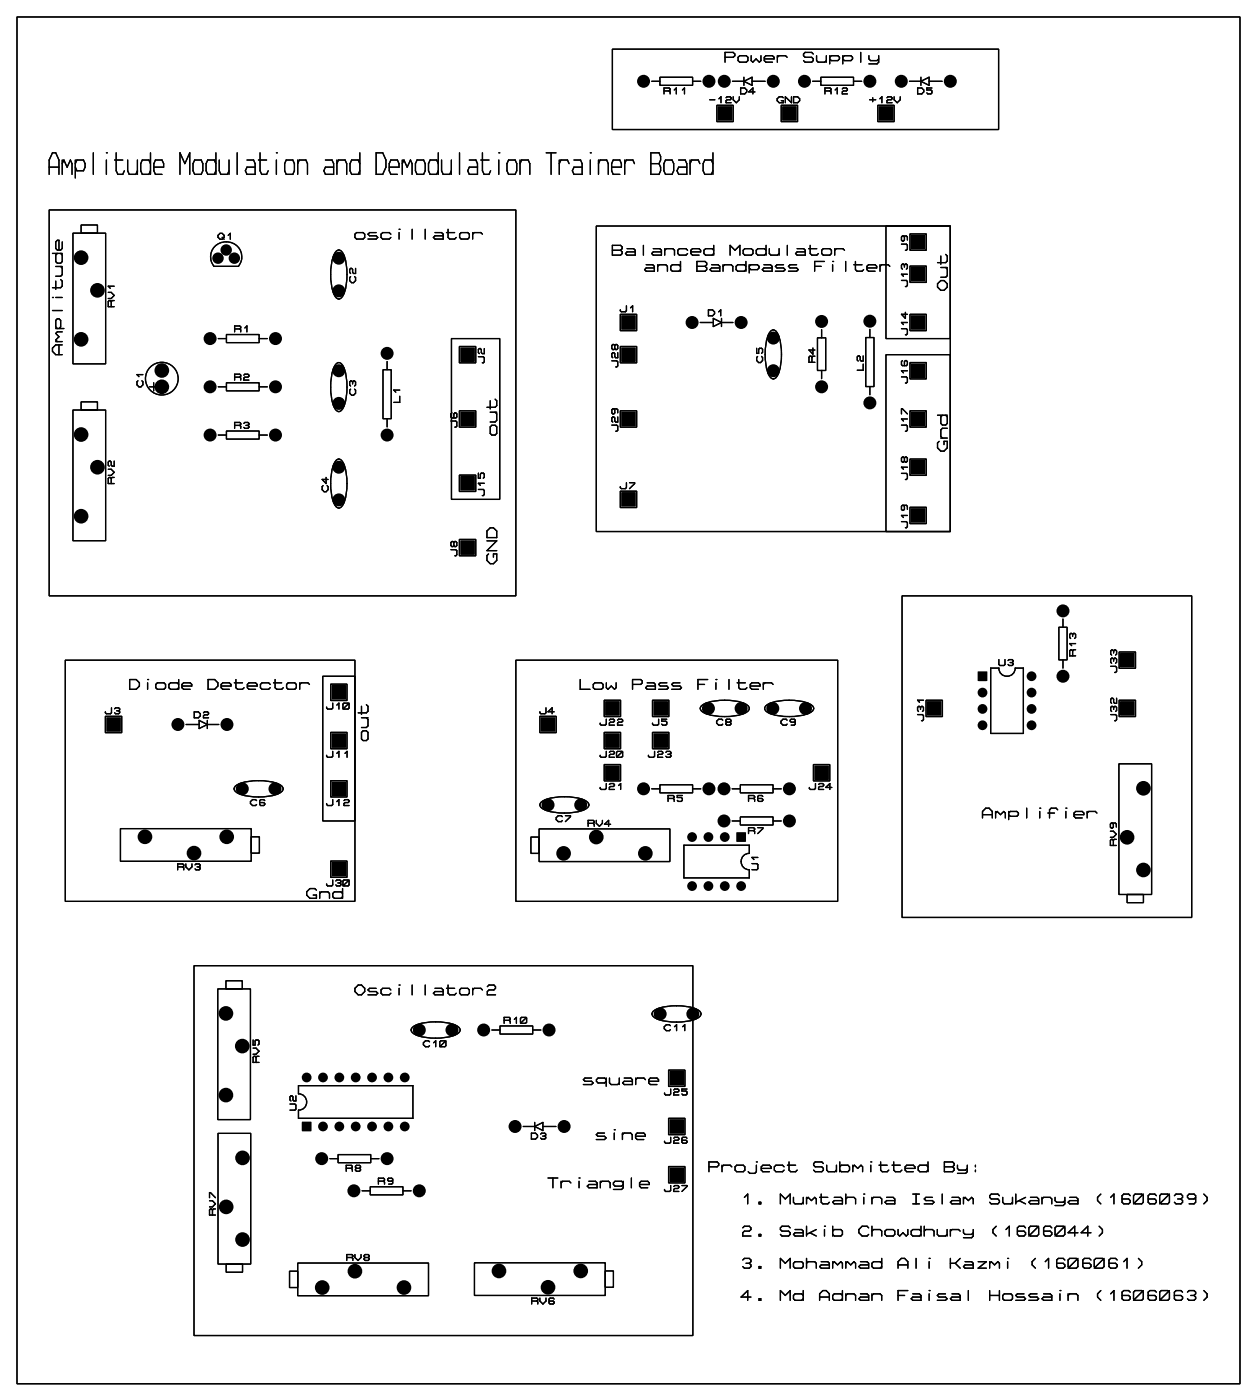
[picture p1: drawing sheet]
<svg xmlns="http://www.w3.org/2000/svg" width="195mm" height="218mm" viewBox="0 0 195 218" stroke-linecap="round" stroke-linejoin="round" font-family="sans-serif">
<g fill="#000">
<path d="M111.5 16.5h2.2v2.2h-2.2z" fill-rule="evenodd"/>
<path d="M121.5 16.5h2.2v2.2h-2.2z" fill-rule="evenodd"/>
<path d="M136.5 16.5h2.2v2.2h-2.2z" fill-rule="evenodd"/>
<path d="M141.5 36.5h2.2v2.2h-2.2z" fill-rule="evenodd"/>
<path d="M71.5 54h2.2v2.2h-2.2z" fill-rule="evenodd"/>
<path d="M96.5 54h2.2v2.2h-2.2z" fill-rule="evenodd"/>
<path d="M96.5 49h2.2v2.2h-2.2z" fill-rule="evenodd"/>
<path d="M141.5 49h2.2v2.2h-2.2z" fill-rule="evenodd"/>
<path d="M141.5 56.5h2.2v2.2h-2.2z" fill-rule="evenodd"/>
<path d="M141.5 41.5h2.2v2.2h-2.2z" fill-rule="evenodd"/>
<path d="M71.5 64h2.2v2.2h-2.2z" fill-rule="evenodd"/>
<path d="M71.5 74h2.2v2.2h-2.2z" fill-rule="evenodd"/>
<path d="M96.5 64h2.2v2.2h-2.2z" fill-rule="evenodd"/>
<path d="M96.5 76.5h2.2v2.2h-2.2z" fill-rule="evenodd"/>
<path d="M141.5 64h2.2v2.2h-2.2z" fill-rule="evenodd"/>
<path d="M141.5 71.5h2.2v2.2h-2.2z" fill-rule="evenodd"/>
<path d="M71.5 84h2.2v2.2h-2.2z" fill-rule="evenodd"/>
<path d="M141.5 79h2.2v2.2h-2.2z" fill-rule="evenodd"/>
<path d="M16.5 111.5h2.2v2.2h-2.2z" fill-rule="evenodd"/>
<path d="M51.5 106.5h2.2v2.2h-2.2z" fill-rule="evenodd"/>
<path d="M51.5 114h2.2v2.2h-2.2z" fill-rule="evenodd"/>
<path d="M84 111.5h2.2v2.2h-2.2z" fill-rule="evenodd"/>
<path d="M94 114h2.2v2.2h-2.2z" fill-rule="evenodd"/>
<path d="M94 109h2.2v2.2h-2.2z" fill-rule="evenodd"/>
<path d="M101.5 109h2.2v2.2h-2.2z" fill-rule="evenodd"/>
<path d="M101.5 114h2.2v2.2h-2.2z" fill-rule="evenodd"/>
<path d="M144 109h2.2v2.2h-2.2z" fill-rule="evenodd"/>
<path d="M151.9 104.4h1.5v1.5h-1.5z" fill-rule="evenodd"/>
<path d="M174 109h2.2v2.2h-2.2z" fill-rule="evenodd"/>
<path d="M174 101.5h2.2v2.2h-2.2z" fill-rule="evenodd"/>
<path d="M51.5 121.5h2.2v2.2h-2.2z" fill-rule="evenodd"/>
<path d="M51.5 134h2.2v2.2h-2.2z" fill-rule="evenodd"/>
<path d="M94 119h2.2v2.2h-2.2z" fill-rule="evenodd"/>
<path d="M114.4 129.4h1.5v1.5h-1.5z" fill-rule="evenodd"/>
<path d="M126.5 119h2.2v2.2h-2.2z" fill-rule="evenodd"/>
<path d="M46.9 174.4h1.5v1.5h-1.5z" fill-rule="evenodd"/>
<path d="M104 166.5h2.2v2.2h-2.2z" fill-rule="evenodd"/>
<path d="M104 174h2.2v2.2h-2.2z" fill-rule="evenodd"/>
<path d="M104 181.5h2.2v2.2h-2.2z" fill-rule="evenodd"/>
<circle cx="100" cy="12.6" r="1.01"/>
<circle cx="110.1" cy="12.6" r="1.01"/>
<circle cx="112.5" cy="12.6" r="1.01"/>
<circle cx="120.1" cy="12.6" r="1.01"/>
<circle cx="125" cy="12.6" r="1.01"/>
<circle cx="135.1" cy="12.6" r="1.01"/>
<circle cx="140" cy="12.6" r="1.01"/>
<circle cx="147.6" cy="12.6" r="1.01"/>
<circle cx="35.1" cy="38.9" r=".89"/>
<circle cx="12.6" cy="40.1" r="1.14"/>
<circle cx="12.6" cy="52.8" r="1.14"/>
<circle cx="15.1" cy="45.1" r="1.14"/>
<circle cx="25.1" cy="57.6" r="1.14"/>
<circle cx="32.6" cy="52.6" r="1.01"/>
<circle cx="33.9" cy="40.1" r=".89"/>
<circle cx="36.4" cy="40.1" r=".89"/>
<circle cx="42.8" cy="52.6" r="1.01"/>
<circle cx="52.6" cy="40.1" r="1.01"/>
<circle cx="52.6" cy="45.2" r="1.01"/>
<circle cx="52.6" cy="57.6" r="1.01"/>
<circle cx="60.1" cy="54.9" r="1.01"/>
<circle cx="107.5" cy="50.1" r="1.01"/>
<circle cx="115.1" cy="50.1" r="1.01"/>
<circle cx="120.1" cy="52.6" r="1.01"/>
<circle cx="120.1" cy="57.6" r="1.01"/>
<circle cx="127.6" cy="50" r="1.01"/>
<circle cx="135.1" cy="49.9" r="1.01"/>
<circle cx="12.6" cy="67.6" r="1.14"/>
<circle cx="15.1" cy="72.6" r="1.14"/>
<circle cx="25.1" cy="60.1" r="1.14"/>
<circle cx="32.6" cy="60.1" r="1.01"/>
<circle cx="32.6" cy="67.6" r="1.01"/>
<circle cx="42.8" cy="67.6" r="1.01"/>
<circle cx="42.8" cy="60.1" r="1.01"/>
<circle cx="52.6" cy="72.6" r="1.01"/>
<circle cx="52.6" cy="77.7" r="1.01"/>
<circle cx="52.6" cy="62.7" r="1.01"/>
<circle cx="60.1" cy="67.6" r="1.01"/>
<circle cx="127.6" cy="60.1" r="1.01"/>
<circle cx="135.1" cy="62.6" r="1.01"/>
<circle cx="12.6" cy="80.3" r="1.14"/>
<circle cx="165.1" cy="95" r="1.01"/>
<circle cx="27.6" cy="112.6" r="1.01"/>
<circle cx="35.3" cy="112.6" r="1.01"/>
<circle cx="110.1" cy="110.1" r="1.01"/>
<circle cx="115.1" cy="110.1" r="1.01"/>
<circle cx="120.1" cy="110.1" r="1.01"/>
<circle cx="125.1" cy="110.1" r="1.01"/>
<circle cx="152.6" cy="110.2" r=".76"/>
<circle cx="152.6" cy="112.8" r=".76"/>
<circle cx="152.6" cy="107.7" r=".76"/>
<circle cx="160.3" cy="105.1" r=".76"/>
<circle cx="160.3" cy="107.7" r=".76"/>
<circle cx="160.3" cy="110.2" r=".76"/>
<circle cx="160.3" cy="112.8" r=".76"/>
<circle cx="165.1" cy="105.1" r="1.01"/>
<circle cx="22.5" cy="130.1" r="1.14"/>
<circle cx="30.1" cy="132.6" r="1.14"/>
<circle cx="35.2" cy="130.1" r="1.14"/>
<circle cx="37.6" cy="122.6" r="1.01"/>
<circle cx="42.7" cy="122.6" r="1.01"/>
<circle cx="85.1" cy="125.1" r="1.01"/>
<circle cx="87.6" cy="132.7" r="1.14"/>
<circle cx="90.2" cy="125.1" r="1.01"/>
<circle cx="92.6" cy="130.1" r="1.14"/>
<circle cx="100" cy="122.6" r="1.01"/>
<circle cx="100.3" cy="132.7" r="1.14"/>
<circle cx="107.5" cy="137.8" r=".76"/>
<circle cx="107.5" cy="130.1" r=".76"/>
<circle cx="110.1" cy="130.1" r=".76"/>
<circle cx="110.1" cy="137.8" r=".76"/>
<circle cx="110.1" cy="122.6" r="1.01"/>
<circle cx="112.5" cy="122.6" r="1.01"/>
<circle cx="112.5" cy="127.6" r="1.01"/>
<circle cx="112.6" cy="137.8" r=".76"/>
<circle cx="112.6" cy="130.1" r=".76"/>
<circle cx="115.1" cy="137.8" r=".76"/>
<circle cx="122.6" cy="127.6" r="1.01"/>
<circle cx="122.6" cy="122.6" r="1.01"/>
<circle cx="175.1" cy="130.2" r="1.14"/>
<circle cx="177.6" cy="122.6" r="1.14"/>
<circle cx="177.6" cy="135.3" r="1.14"/>
<circle cx="35.1" cy="157.6" r="1.14"/>
<circle cx="102.6" cy="157.6" r="1.01"/>
<circle cx="107.6" cy="157.6" r="1.01"/>
<circle cx="35.1" cy="170.3" r="1.14"/>
<circle cx="37.6" cy="162.6" r="1.14"/>
<circle cx="47.6" cy="167.5" r=".76"/>
<circle cx="50.2" cy="175.1" r=".76"/>
<circle cx="50.2" cy="167.5" r=".76"/>
<circle cx="52.7" cy="167.5" r=".76"/>
<circle cx="52.7" cy="175.1" r=".76"/>
<circle cx="55.3" cy="175.1" r=".76"/>
<circle cx="55.3" cy="167.5" r=".76"/>
<circle cx="57.8" cy="175.1" r=".76"/>
<circle cx="57.8" cy="167.5" r=".76"/>
<circle cx="60.3" cy="175.1" r=".76"/>
<circle cx="60.3" cy="167.5" r=".76"/>
<circle cx="62.9" cy="175.1" r=".76"/>
<circle cx="62.9" cy="167.5" r=".76"/>
<circle cx="65.1" cy="160.1" r="1.01"/>
<circle cx="70.2" cy="160.1" r="1.01"/>
<circle cx="75.1" cy="160.1" r="1.01"/>
<circle cx="80" cy="175.1" r="1.01"/>
<circle cx="85.3" cy="160.1" r="1.01"/>
<circle cx="87.6" cy="175.1" r="1.01"/>
<circle cx="35.1" cy="187.6" r="1.14"/>
<circle cx="37.7" cy="180" r="1.14"/>
<circle cx="37.7" cy="192.7" r="1.14"/>
<circle cx="50" cy="180.1" r="1.01"/>
<circle cx="55" cy="185.1" r="1.01"/>
<circle cx="55.1" cy="197.6" r="1.14"/>
<circle cx="60.1" cy="180.1" r="1.01"/>
<circle cx="65.1" cy="185.1" r="1.01"/>
<circle cx="77.5" cy="197.6" r="1.14"/>
<circle cx="90.2" cy="197.6" r="1.14"/>
<circle cx="50.1" cy="200.2" r="1.14"/>
<circle cx="62.8" cy="200.2" r="1.14"/>
<circle cx="85.1" cy="200.1" r="1.14"/>
</g>
<g fill="none" stroke="#000" stroke-width=".2">
<path d="M2.6 2.6h190v212.5h-190zM95.1 7.6h60v12.5h-60zM101.2 12.6h1.3M102.5 12h5.1v1.3h-5.1zM103.2 14.1h.7M103.9 14.1l.2-.1-.2-.3h-.7v.9M103.9 14.1l.2 .2v.3M104.7 14l.4-.3v.9M106 14l.3-.3v.9M107.6 12.6h1.3M110.3 15.5h.7M111.4 16.4h2.5v2.5h-2.5z"/>
<path d="M111.7 15.4l.3-.4v1M112.6 8.9h1.3l.3-.2v-.3l-.3-.3h-1.3v1.6M112.8 15.2l.2-.2h.4l.2 .2-.2 .3h-.4l-.2 .2v.3h.8M113.8 12.6h1.8M113.9 15v.5l.5 .5 .5-.5v-.5M114.7 8.9l.2-.2h1l.3 .2v.5l-.3 .3h-1l-.2-.3zM115.1 13.7h.6l.3 .3v.3l-.3 .3h-.6zM115.6 12.6l1.2-.6v1.3zM115.6 12v1.3M116.7 8.7v.7l.2 .3 .6-.5 .5 .5 .2-.3v-.7M116.8 12.6h2.1M117.3 14.3h-1l.7-.6v.9"/>
<path d="M118.7 9.2h1.6v-.3l-.3-.2h-1l-.3 .2v.5l.3 .3h1M120.8 8.7v1M120.8 8.9l.2-.2h1l.3 .2M121.4 16.4h2.5v2.5h-2.5zM121.7 15.2l-.2-.2h-.4l-.4 .4v.3l.4 .3h.6v-.3h-.3M123 15v1l-1-1v1M123.3 15h.6l.3 .4v.3l-.3 .3h-.6zM126.2 12.6h1.3M126.3 8.4l-.2-.3h-1l-.3 .3v.3l.3 .2h1l.2 .3v.2l-.2 .3h-1l-.3-.3M126.9 8.7v.7l.2 .3h1l.3-.3M127.5 12h5.1v1.3h-5.1zM128.2 14.1h.7"/>
<path d="M128.4 8.7v1M128.9 8.7v1.2M128.9 8.9l.2-.2h1.1l.2 .2v.3l-.2 .2h-1.1l-.2-.2M128.9 14.1l.2-.1-.2-.3h-.7v.9M128.9 14.1l.2 .2v.3M129.7 14l.4-.3v.9M130.9 13.8l.1-.1h.5l.1 .1-.1 .3h-.5l-.1 .2v.3h.7M130.9 8.9l.3-.2h1l.2 .2v.3l-.2 .2h-1l-.3-.2M130.9 8.7v1.2M132.6 12.6h1.3M133.7 8.1v1.6M135 8.7v.5l.2 .2h1.1l.2-.2"/>
<path d="M135.1 15.5h.9M135.6 15.2v.6M136.4 16.4h2.5v2.5h-2.5zM136.5 8.7v1l-.2 .2h-1.3M136.7 15.4l.3-.4v1M137.8 15.2l.2-.2h.4l.2 .2-.2 .3h-.4l-.2 .2v.3h.8M138.9 15v.5l.5 .5 .5-.5v-.5M141.3 12.6h1.8M142.6 13.7h.6l.3 .3v.3l-.3 .3h-.6zM143.1 12.6l1.2-.6v1.3zM143.1 12v1.3M144.3 12.6h2.1"/>
<path d="M144.8 13.7h-.8v.3h.6l.2 .1v.3l-.2 .2h-.5l-.1-.2M7.6 32.6h72.5v60h-72.5zM7.6 27.1v-2.2l.5-1.1h.6l.5 1.1v2.2M7.6 26h1.6M8.1 39.4h1.6M8.9 39.4l-.2 .2v1.1l.2 .2h.5l.3-.2v-1.1l-.3-.2M9.7 37.6v1l-.3 .3h-.5l-.2-.3v-1l.2-.2h.3v1.5M9.7 24.9v2.2M9.7 25.4l.2-.5 .5 1.1 .5-1.1 .3 .5v1.7M11.3 36.2h5.1v20.4h-5.1zM11.7 24.9v2.8M11.7 25.4l.2-.5h1.1l.2 .5v.6l-.2 .5h-1.1l-.2-.5"/>
<path d="M12.6 35h2.5v1.2h-2.5zM14.5 23.8v3.3M16.5 23.8h.1M16.5 24.9v2.2M17.8 24.9h1.3M18 23.8v2.7l.3 .6h.8l.2-.6M19.8 24.9v1.6l.3 .6h1l.2-.6M21.3 24.9v2.2M23.4 25.4l-.3-.5h-1l-.2 .5v1.1l.2 .6h1l.3-.6M23.4 23.8v3.3M23.9 26h1.5v-.6l-.2-.5h-1.1l-.2 .5v1.1l.2 .6h1.1M28 27.1v-3.3l.7 1.6 .8-1.6v3.3"/>
<path d="M30.2 24.9h1.1l.2 .5v1.1l-.2 .6h-1.1l-.2-.6v-1.1zM33.5 25.4l-.2-.5h-1l-.3 .5v1.1l.3 .6h1l.2-.6M33.5 23.8v3.3M33.6 38.1a2.4 2.4 0 0 1 3.2 .1 2.4 2.4 0 0 1 .2 3.2h-3.8a2.35 2.35 0 0 1 .4-3.3zM33.9 36.6l.3-.3h.3l.3 .3v.3l-.3 .3h-.3l-.3-.3zM34.1 24.9v1.6l.2 .6h1l.3-.6M34.5 36.9l.3 .3M35.5 36.6l.3-.3v.9M35.6 24.9v2.2M36.8 23.8v3.3M38.4 24.9h1l.2 .5v1.7h-1.2l-.3-.6 .3-.5h1.2M40.1 24.9h1.3"/>
<path d="M40.4 23.8v2.7l.3 .6h.7l.3-.6M42.9 23.8h.1M42.9 24.9v2.2M44.5 24.9h1l.2 .5v1.1l-.2 .6h-1l-.3-.6v-1.1zM46.2 25.4l.3-.5h1l.3 .5v1.7M46.2 24.9v2.2M50.6 24.9h1l.2 .5v1.7h-1.2l-.3-.6 .3-.5h1.2M52.3 25.4l.3-.5h1l.3 .5v1.7M52.3 24.9v2.2M52.3 39l.3-.1a1.57 1.57 0 0 1 1 1.4 9 9 0 0 1-.4 5.8l-.3 .3-.3 .1a1.58 1.58 0 0 1-1-1.4 8.9 8.9 0 0 1 .5-5.9zM55.1 36.4l.3-.2h1l.3 .2v.5l-.3 .3h-1l-.3-.3zM55.9 25.4l-.3-.5h-1l-.2 .5v1.1l.2 .6h1l.3-.6"/>
<path d="M55.9 23.8v3.3M58.4 36.2h-1l-.2 .2 .2 .3h1l.3 .2-.3 .3h-1.2M58.4 23.8h1.1l.5 1.1v1.1l-.5 1.1h-1.1zM60.5 26h1.5v-.6l-.3-.5h-1l-.2 .5v1.1l.2 .6h1M60.7 36.4l-.2-.2h-1.1l-.2 .2v.5l.2 .3h1.1l.2-.3M62 35.6h.1M62 36.2v1M62.5 24.9v2.2M62.5 25.4l.2-.5 .6 1.1 .5-1.1 .2 .5v1.7M64 35.6v1.6M64.8 24.9h1l.3 .5v1.1l-.3 .6h-1l-.3-.6v-1.1zM66.1 35.6v1.6"/>
<path d="M67.6 36.2h1l.2 .2v.8h-1.2l-.3-.3 .3-.2h1.2M68.1 25.4l-.3-.5h-1l-.2 .5v1.1l.2 .6h1l.3-.6M68.1 23.8v3.3M68.6 24.9v1.6l.2 .6h1.1l.2-.6M69.4 36.2h1.2M69.6 35.6v1.3l.3 .3h.7l.3-.3M70.1 24.9v2.2M71.4 23.8v3.3M71.6 36.2h1.1l.2 .2v.5l-.2 .3h-1.1l-.2-.3v-.5zM72.9 24.9h1l.3 .5v1.7h-1.3l-.2-.6 .2-.5h1.3M73.4 36.4l.3-.2h1l.2 .2M73.4 36.2v1"/>
<path d="M74.7 24.9h1.3M74.9 23.8v2.7l.3 .6h.8l.2-.6M77.5 23.8h.1M77.5 24.9v2.2M79 24.9h1l.3 .5v1.1l-.3 .6h-1l-.2-.6v-1.1zM80.8 25.4l.2-.5h1.1l.2 .5v1.7M80.8 24.9v2.2M84.9 23.8h1.5M85.6 23.8v3.3M86.9 25.4l.2-.5h1.1l.2 .5M86.9 24.9v2.2M89.2 24.9h1l.2 .5v1.7h-1.2l-.3-.6 .3-.5h1.2"/>
<path d="M91.7 23.8h.1M91.7 24.9v2.2M92.6 35.1h55v47.5h-55zM93 25.4l.2-.5h1l.3 .5v1.7M93 24.9v2.2M95 26h1.5v-.6l-.2-.5h-1l-.3 .5v1.1l.3 .6h1M95.1 38.1h1.3l.3 .3v.3l-.3 .2 .3 .3v.2l-.3 .3h-1.3zM95.1 38.9h1.3M97 25.4l.3-.5h1l.3 .5M97 24.9v2.2M97.4 38.7h1l.3 .2v.8h-1.3l-.2-.3 .2-.2h1.3M100 38.1v1.6"/>
<path d="M101.1 23.8h1.3l.2 .5v.6l-.2 .5 .2 .6v.5l-.2 .6h-1.3zM101.1 25.4h1.3M101.5 38.7h1l.3 .2v.8h-1.3l-.3-.3 .3-.2h1.3M103.3 38.9l.2-.2h1l.3 .2v.8M103.3 38.7v1M103.4 24.9h1l.3 .5v1.1l-.3 .6h-1l-.3-.6v-1.1zM105.4 24.9h1l.3 .5v1.7h-1.3l-.2-.6 .2-.5h1.3M106.8 38.9l-.2-.2h-1.1l-.2 .2v.5l.2 .3h1.1l.2-.3M107.2 25.4l.3-.5h1l.2 .5M107.2 24.9v2.2M107.3 39.2h1.5v-.3l-.2-.2h-1l-.3 .2v.5l.3 .3h1M110.8 25.4l-.3-.5h-1l-.3 .5v1.1l.3 .6h1l.3-.6"/>
<path d="M110.8 23.8v3.3M110.9 38.9l-.3-.2h-1l-.2 .2v.5l.2 .3h1l.3-.3M110.9 38.1v1.6M113.4 39.7v-1.6l.8 .8 .7-.8v1.6M115.5 38.9l.2-.2h1l.3 .2v.5l-.3 .3h-1l-.2-.3zM119 38.9l-.2-.2h-1.1l-.2 .2v.5l.2 .3h1.1l.2-.3M119 38.1v1.6M119.5 38.7v.7l.3 .3h1l.2-.3M121 38.7v1M122.3 38.1v1.6M123.8 38.7h1.1l.2 .2v.8h-1.3l-.2-.3 .2-.2h1.3M125.6 38.7h1.3"/>
<path d="M125.9 38.1v1.3l.2 .3h.8l.2-.3M127.6 38.9l.3-.2h1l.3 .2v.5l-.3 .3h-1l-.3-.3zM129.7 38.9l.2-.2h1l.3 .2M129.7 38.7v1M137.6 35.1h10v17.5h-10zM140 38h.8l.2 .1v.6l-.3 .2M140.4 36.7l.1 .1v.5l-.3 .2-.2-.2v-.5l.2-.1h.6l.2 .1v.5M141.4 36.4h2.5v2.5h-2.5zM146.2 39.8v1.3M146.9 39.6l.3 .2v.8l-.3 .2h-1.3M8.1 46.2h.1M8.1 48.3h1.6"/>
<path d="M8.7 53.1h1M8.7 51.1h1.2M8.7 43.7v1.3M8.7 46.2h1M8.7 41.4h1M8.9 51.1l-.2-.3v-1l.2-.2h.3l.2 .2v1l-.2 .3M9.2 53.6v1.5M9.4 43.5l.3 .2v.8l-.3 .2h-1.3M9.4 41.4l.3 .3v1l-.3 .2h-.7M9.7 53.6h-1l-.6 .5v.5l.6 .5h1M9.7 51.6h-.8l-.2 .2 .5 .5-.5 .6 .2 .2M16.8 45.5h.5l.4 .4-.4 .5h-.5"/>
<path d="M17.3 46.9l-.2-.2-.3 .2v.8h.9M17.3 46.9v.8M17.7 46.7h-.3l-.1 .2M17.7 44.5h-.9l.3 .3M21.4 59.2l-.1 .2v.4l.3 .3h.3l.3-.3v-.4l-.2-.2M22.2 58.2h-.9l.3 .4M23.9 59.5v1.3M33.9 52.6h1.3M35.2 52h5.1v1.3h-5.1zM35.2 59.5h5.1v1.3h-5.1zM36.4 51.1h.8M36.4 58.6h.8"/>
<path d="M37.2 51.1l.2-.1-.2-.3h-.8v.9M37.2 58.6l.2-.1-.2-.3h-.8v.9M37.2 51.1l.2 .2v.3M37.2 58.6l.2 .2v.3M37.9 58.3l.1-.1h.5l.2 .1-.2 .3h-.5l-.1 .2v.3h.8M38 51l.4-.3v.9M40.3 52.6h1.2M52.3 56.5l.3-.1a1.57 1.57 0 0 1 1 1.4 9 9 0 0 1-.4 5.8l-.3 .3-.3 .1a1.58 1.58 0 0 1-1-1.4 8.9 8.9 0 0 1 .5-5.9zM54.5 43l-.2 .2v.4l.3 .3h.3l.3-.3v-.4l-.1-.2M54.8 59.4l.1-.2 .3 .2v.5l-.1 .1M54.8 59.4l-.2-.2-.3 .2v.5l.2 .1M54.8 59.4v.3"/>
<path d="M55.2 41.7v.8h-.3l-.1-.1v-.5l-.3-.2-.2 .2v.5l.2 .1M59.5 57.5h1.3v7.6h-1.3zM60.1 56.2v1.3M70.1 52.6h7.5v25h-7.5zM71.4 53.9h2.5v2.5h-2.5zM74.3 55.5h.8l.1 .1v.6l-.3 .2M75.2 54.2v.8h-.3l-.1-.2v-.5l-.2-.1-.3 .1v.5l.2 .2M95 56.1h.8l.2 .2v.6l-.3 .1M95.5 53.7l.2-.1 .3 .1v.5l-.2 .1-.3-.1M95.5 53.7l-.1-.1-.4 .1v.5l.2 .1 .3-.1M95.5 53.7v.5M96 54.8v.8h-.3l-.2-.1v-.5l-.1-.2-.4 .2v.5l.2 .1"/>
<path d="M96.4 48.9h2.5v2.5h-2.5zM96.4 53.9h2.5v2.5h-2.5zM97.3 47.5v.8l-.1 .2h-.7l-.1-.3M98 47.9l.3-.4v1M100.4 41.2h1l.3 .2v.8h-1.3l-.3-.3 .3-.2h1.3M102.2 41.4l.2-.2h1l.3 .2v.8M102.2 41.2v1M105.7 41.4l-.2-.2h-1.1l-.2 .2v.5l.2 .3h1.1l.2-.3M105.7 40.6v1.6M108.3 41.4h1.2M108.3 40.6h1.2l.3 .3v.3l-.3 .2 .3 .3v.2l-.3 .3h-1.2zM108.8 50.1h2"/>
<path d="M110.1 48.2h.6l.3 .3v.3l-.3 .3h-.6zM110.5 41.2h1.1l.2 .2v.8h-1.3l-.2-.3 .2-.2h1.3M110.8 49.5l1.3 .6-1.3 .7zM111.6 48.5l.4-.3v.9M112.1 49.5v1.3M112.1 50.1h1.8M112.3 41.4l.3-.2h1l.2 .2v.8M112.3 41.2v1M115.9 41.4l-.3-.2h-1l-.2 .2v.5l.2 .3h1l.3-.3M115.9 40.6v1.6M116.4 41.4l.2-.2h1.1l.2 .2v.3l-.2 .2h-1.1l-.2-.2M116.4 41.2v1.2"/>
<path d="M117.5 54.1v.8h.4v-.6l.1-.2h.3l.2 .2v.5l-.2 .1M117.7 55.4l-.2 .2v.4l.4 .4h.3l.3-.4v-.4l-.2-.2M118.7 41.2h1l.2 .2v.8h-1.2l-.3-.3 .3-.2h1.2M119.8 51.4l.3-.1a1.58 1.58 0 0 1 1 1.4 8.9 8.9 0 0 1-.4 5.8l-.3 .3-.3 .1a1.57 1.57 0 0 1-1-1.4 9 9 0 0 1 .5-5.8zM121.7 41.2h-1l-.2 .2 .2 .3h1l.3 .2-.3 .3h-1.2M123.8 41.2h-1.1l-.2 .2 .2 .3h1.1l.2 .2-.2 .3h-1.3M126.1 55.5l-.1-.1-.3 .1v.8h.9M126.1 55.5v.8M126.3 54.1v1l-.6-.7h.9M126.6 41.4h1M126.6 55.4h-.3l-.2 .1M127 52.5h1.3v5.1h-1.3z"/>
<path d="M127.6 51.2v1.3M127.6 57.6v1.3M128.1 40.6h-1.5v1.6M129.3 40.6h.1M129.3 41.2v1M131.4 40.6v1.6M132.6 41.2h1.3M132.9 40.6v1.3l.3 .3h.7l.3-.3M134.1 56.6v1h-.9M134.1 55.3v.8h-.3l-.2-.1v-.5l-.1-.2-.3 .2v.5l.1 .1M134.5 52.5h1.3v7.6h-1.3zM134.7 41.7h1.5v-.3l-.3-.2h-1l-.2 .2v.5l.2 .3h1"/>
<path d="M135.1 51.2v1.3M136.7 41.4l.3-.2h1l.2 .2M136.7 41.2v1M137.6 55.1h10v27.5h-10zM140 51.1h.8l.2 .2v.6l-.3 .1M140 43.6h.8l.2 .2v.6l-.3 .1M140 58.6h.8l.2 .2v.6l-.3 .1M140.2 56.1l-.2 .1v.5l.2 .1h.6l.2-.1v-.5l-.2-.1-.3 .1v.6M140.5 41.2l.2-.1 .3 .1v.5l-.2 .1M140.5 41.2l-.1-.1-.4 .1v.5l.2 .1M140.5 41.2v.3M140.7 48.6v.9l-.7-.6h1"/>
<path d="M141 50.1h-1l.4 .4M141 57.6h-1l.4 .4M141 42.6h-1l.4 .4M141.4 48.9h2.5v2.5h-2.5zM141.4 56.4h2.5v2.5h-2.5zM141.4 41.4h2.5v2.5h-2.5zM145.6 44.1l.6-.5h.5l.5 .5v.5l-.5 .5h-.5l-.6-.5zM146.2 41.6h1M146.9 41.6l.3 .2v1.1l-.3 .2h-.7M11.3 63.7h5.1v20.4h-5.1zM12.6 62.5h2.5v1.2h-2.5zM16.8 73h.5l.4 .4-.4 .5h-.5"/>
<path d="M17.3 74.4l-.2-.2-.3 .2v.8h.9M17.3 74.4v.8M17.7 71.7v.8h-.3l-.1-.2v-.5l-.2-.1-.3 .1v.5l.2 .2M17.7 74.2h-.3l-.1 .2M23.2 60.1h1.3M33.9 60.1h1.3M33.9 67.6h1.3M35.2 67h5.1v1.3h-5.1zM36.4 66.1h.8M37.2 66.1l.2-.1-.2-.3h-.8v.9M37.2 66.1l.2 .2v.3M37.9 65.8l.1-.1h.5l.2 .1-.2 .3"/>
<path d="M38.2 66.1h.3M38.5 66.1l.2 .2-.2 .3h-.5l-.1-.2M40.3 60.1h1.2M40.3 67.6h1.2M50.2 75.5l-.2 .2v.4l.4 .3h.3l.3-.3v-.4l-.2-.2M50.7 74.2v1l-.7-.7h1M52.3 71.5l.3-.1a1.58 1.58 0 0 1 1 1.4 8.9 8.9 0 0 1-.4 5.8l-.3 .3-.3 .1a1.57 1.57 0 0 1-1-1.4 9 9 0 0 1 .5-5.8zM54.5 60.5l-.2 .2v.4l.3 .3h.3l.3-.3v-.4l-.1-.2M60.1 65.1v1.3M62.1 61.6v1h-.9M62.1 60.6h-.9l.3 .4M70 65.5h.8l.2 .1v.6l-.3 .2"/>
<path d="M70.2 64.2l-.2 .1v.5l.2 .2h.6l.2-.2v-.5l-.2-.1-.3 .1v.7M71.4 63.9h2.5v2.5h-2.5zM71.4 73.9h2.5v2.5h-2.5zM74.3 73.6v.7h.3v-.6l.2-.1h.3l.1 .1v.5l-.1 .1M74.3 76.1h.8l.1 .2v.6l-.3 .1M75.2 75.1h-.9l.3 .4M76.2 66.4l.2-.3h.5l.3 .3v1l-.3 .2h-.5l-.2-.2zM76.2 62.3v1.3M76.2 64.1h1M76.9 64.1l.3 .2v1.1l-.3 .2h-.7M76.9 62.1l.3 .2v.8l-.3 .2h-1.3M95 66.1h.8l.2 .2v.6l-.3 .1"/>
<path d="M95.4 63.6l.1 .1v.5l-.3 .1-.2-.1v-.5l.2-.1h.6l.2 .1v.5M96 64.8v.8h-.3l-.2-.1v-.5l-.1-.2-.4 .2v.5l.2 .1M96.4 76.4h2.5v2.5h-2.5zM96.4 63.9h2.5v2.5h-2.5zM97.3 75v.8l-.1 .2h-.7l-.1-.3M97.8 75h.8v.2l-.8 .8M135.1 60.1v1.3M140 73.6h.8l.2 .2v.6l-.3 .1M140 66.1h.8l.2 .2v.6l-.3 .1M140 64.3v-.7h.2l.8 .7M140.4 78.6l.1 .1v.5l-.3 .1-.2-.1v-.5l.2-.1h.6l.2 .1v.5M140.5 71.2l.2-.1 .3 .1v.5l-.2 .1-.3-.1"/>
<path d="M140.5 71.2l-.1-.1-.4 .1v.5l.2 .1 .3-.1M140.5 71.2v.5M141 65.1h-1l.4 .4M141 72.6h-1l.4 .4M141.4 63.9h2.5v2.5h-2.5zM141.4 71.4h2.5v2.5h-2.5zM141.4 78.9h2.5v2.5h-2.5zM145.6 64.6h1.6M145.9 68.6l-.3 .3v.7l.6 .5h.5l.5-.5v-1h-.5v.5M146.2 68.1h1M146.4 64.6l-.2 .2v1l.2 .3h.5l.3-.3v-1l-.3-.2M147.2 66.6h-.8l-.2 .2v1.1l.2 .2"/>
<path d="M70 85.5h.8l.2 .1v.6l-.3 .2M70.5 84.3l.2-.1 .3 .1v.5l-.2 .2-.3-.2M70.5 84.3l-.1-.1-.4 .1v.5l.2 .2 .3-.2M70.5 84.3v.5M71.4 83.9h2.5v2.5h-2.5zM75.6 82.6l.6-.5h.5l.5 .5v1h-1.6zM75.6 84.1h1.6l-1.6 1.5h1.6M75.9 86.1l-.3 .3v.7l.6 .5h.5l.5-.5v-1h-.5v.5M140 81.1h.8l.2 .2v.6l-.3 .1M140.1 92.6h45v50h-45zM141 80.1h-1l.4 .4M164.5 97.5h1.3v5.1h-1.3z"/>
<path d="M165.1 96.2v1.3M166.6 98.6l-.1-.1-.3 .1v.5l.1 .2M166.6 98.6v.3M166.6 98.6l.2-.1 .3 .1v.5l-.2 .2M10.1 102.6h45v37.5h-45zM16.4 111.4h2.5v2.5h-2.5zM17.3 110v.8l-.1 .2h-.7l-.1-.3M17.8 110.2l.2-.2h.4l.2 .2-.2 .3M18.1 110.5h.3M18.4 110.5l.2 .2-.2 .3h-.4l-.2-.2M20.1 105.6h1.1l.5 .6v.5l-.5 .5h-1.1zM22.9 105.6h.1"/>
<path d="M22.9 106.2v1M24.2 106.4l.2-.2h1.1l.2 .2v.5l-.2 .3h-1.1l-.2-.3zM27.8 106.4l-.3-.2h-1l-.3 .2v.5l.3 .3h1l.3-.3M27.8 105.6v1.6M28.3 106.7h1.5v-.3l-.3-.2h-1l-.2 .2v.5l.2 .3h1M28.9 112.6h2M30.2 110.7h.6l.3 .3v.3l-.3 .3h-.6zM30.9 112l1.3 .6-1.3 .7zM31.6 110.8l.2-.1h.4l.2 .1-.2 .3h-.4l-.2 .2v.3h.8M32.2 112v1.3M32.2 112.6h1.8M32.3 105.6h1l.5 .6v.5l-.5 .5h-1z"/>
<path d="M34.4 106.7h1.5v-.3l-.3-.2h-1l-.2 .2v.5l.2 .3h1M36.4 106.2h1.3M36.6 105.6v1.3l.3 .3h.8l.2-.3M38.4 106.7h1.5v-.3l-.2-.2h-1l-.3 .2v.5l.3 .3h1M42 106.4l-.3-.2h-1l-.2 .2v.5l.2 .3h1l.3-.3M42.5 106.2h1.3M42.7 105.6v1.3l.3 .3h.8l.2-.3M44.5 106.4l.3-.2h1l.2 .2v.5l-.2 .3h-1l-.3-.3zM46.6 106.4l.2-.2h1l.3 .2M46.6 106.2v1M50.1 105.1h5v22.5h-5zM51.4 106.4h2.5v2.5h-2.5z"/>
<path d="M51.4 113.9h2.5v2.5h-2.5zM51.7 109.3v.8l-.2 .1h-.6l-.2-.3M51.7 116.8v.8l-.2 .1h-.6l-.2-.3M52.3 109.6l.3-.3v.9M52.3 117.1l.3-.3v.9M53.3 109.5l.1-.2h.7l.1 .2v.6l-.1 .1h-.7l-.1-.1zM53.6 117.1l.3-.3v.9M54.2 109.3l-.9 .9M56.2 111.6h1M56.2 113.9l.2-.3h.5l.3 .3v1l-.3 .2h-.5l-.2-.2zM56.2 109.8v1.3M56.9 111.6l.3 .2v1.1l-.3 .2h-.7"/>
<path d="M56.9 109.6l.3 .2v.8l-.3 .2h-1.3M80.1 102.6h50v37.5h-50zM83.9 111.4h2.5v2.5h-2.5zM84.8 110v.8l-.1 .2h-.7l-.1-.3M86.1 110.7h-1l.7-.7v1M90.1 105.6v1.6h1.6M92.2 106.4l.2-.2h1l.3 .2v.5l-.3 .3h-1l-.2-.3zM93.9 113.9h2.5v2.5h-2.5zM93.9 118.9h2.5v2.5h-2.5zM93.9 108.9h2.5v2.5h-2.5zM94.2 116.8v.8l-.2 .1h-.6l-.2-.3M94.2 111.8v.8l-.2 .1h-.6l-.2-.3"/>
<path d="M94.2 106.2v.7l.2 .3 .6-.5 .5 .5 .2-.3v-.7M94.7 117l.1-.2h.5l.2 .2-.2 .3h-.5l-.1 .1v.3h.8M94.7 112l.1-.2h.5l.2 .2-.2 .3h-.5l-.1 .1v.3h.8M95.8 117l.1-.2h.7l.1 .2v.6l-.1 .1h-.7l-.1-.1zM95.9 112l.2-.2h.5l.1 .2-.1 .3h-.5l-.2 .1v.3h.8M96.7 116.8l-.9 .9M98.3 106.4h1.2l.3-.2v-.3l-.3-.3h-1.2v1.6M100.5 106.2h1.1l.2 .2v.8h-1.3l-.2-.3 .2-.2h1.3M101.4 108.9h2.5v2.5h-2.5zM101.4 113.9h2.5v2.5h-2.5zM101.7 116.8v.8l-.2 .1h-.6l-.2-.3M102.2 117l.1-.2h.5l.2 .2-.2 .3h-.5l-.1 .1v.3h.8"/>
<path d="M102.3 111.8v.8l-.1 .1h-.7l-.1-.3M103.4 117l.2-.2h.5l.1 .2-.1 .3M103.6 111.8h-.8v.3h.6l.2 .2v.3l-.2 .1h-.4l-.2-.1M103.6 106.2h-1l-.3 .2 .3 .3h1l.2 .2-.2 .3h-1.3M103.8 117.3h.3M104.1 117.3l.1 .1-.1 .3h-.5l-.2-.1M105.6 106.2h-1l-.2 .2 .2 .3h1l.3 .2-.3 .3h-1.2M108.4 106.4h1M108.9 109.8a5.3 5.3 0 0 1 3.7-.9 5.2 5.2 0 0 1 3.7 .9l.1 .3a1.57 1.57 0 0 1-1.4 1 9 9 0 0 1-5.8-.4l-.3-.3-.1-.3zM109.9 105.6h-1.5v1.6M111.2 105.6h.1M111.2 106.2v1"/>
<path d="M112.3 112l-.2-.2h-.5l-.3 .3v.3l.3 .3h.5l.2-.1M112.9 112.3l-.1 .1 .1 .3h.5l.1-.1-.1-.3M112.9 112.3l-.1-.2 .1-.3h.5l.1 .2-.1 .3M112.9 112.3h.5M113.2 105.6v1.6M114.5 106.2h1.3M114.8 105.6v1.3l.2 .3h.8l.2-.3M116.6 106.7h1.5v-.3l-.3-.2h-1l-.2 .2v.5l.2 .3h1M118.6 106.4l.2-.2h1.1l.2 .2M118.6 106.2v1M118.9 109.8a5.3 5.3 0 0 1 3.7-.9 5.2 5.2 0 0 1 3.7 .9l.1 .3a1.57 1.57 0 0 1-1.4 1 9 9 0 0 1-5.8-.4l-.3-.3-.1-.3zM122.3 112l-.2-.2h-.5l-.3 .3v.3l.3 .3h.5l.2-.1"/>
<path d="M123.5 112.1l-.1 .2h-.5l-.1-.3 .1-.2h.5l.1 .2v.6l-.1 .1h-.5M126.4 118.9h2.5v2.5h-2.5zM142.5 111.1h.8l.2 .2v.6l-.3 .1M143 110l.2-.2 .3 .2v.5l-.2 .1M143 110l-.1-.2-.4 .2v.5l.2 .1M143 110v.3M143.5 108.9h-1l.4 .3M143.9 108.9h2.5v2.5h-2.5zM153.9 103.9h1.3a1.27 1.27 0 0 0 1.2 1.2 1.27 1.27 0 0 0 1.3-1.2h1.3v10.1h-5.1zM155.2 102.5v.8l.1 .2h.7l.1-.2v-.8M156.6 102.7l.2-.2h.4l.2 .2-.2 .3M156.9 103h.3"/>
<path d="M157.2 103l.2 .2-.2 .3h-.4l-.2-.2M165.1 102.6v1.3M166.6 101.2l-.1-.2-.3 .2v.8h.9M166.6 101.2v.8M167.1 101h-.3l-.2 .2M167.1 100.1h-.9l.3 .3M172.5 111.1h.8l.2 .2v.6l-.3 .1M172.5 103.6h.8l.2 .2v.6l-.3 .1M173 110l-.1-.2-.4 .2v.5l.2 .1M173 110l.2-.2 .3 .2v.5l-.2 .1M173 101.2l.2-.1 .3 .1v.5l-.2 .1M173 102.5l.2-.2 .3 .2v.5l-.2 .1"/>
<path d="M173 101.2l-.1-.1-.4 .1v.5l.2 .1M173 102.5l-.1-.2-.4 .2v.5l.2 .1M173 101.2v.3M173 102.5v.3M173 110v.3M173.5 108.6v.7h-.3l-.2-.1v-.5l-.1-.1-.4 .1v.5l.2 .1M173.8 118.7h5.1v20.4h-5.1zM173.9 108.9h2.5v2.5h-2.5zM173.9 101.4h2.5v2.5h-2.5zM18.7 128.8h20.3v5.1h-20.3zM27.6 134.8h.8M28.4 134.8l.1-.2-.1-.3h-.8v.9"/>
<path d="M28.4 134.8l.1 .1v.3M28.9 134.3v.5l.4 .4 .5-.4v-.5M30.3 134.5l.2-.2h.4l.2 .2-.2 .3M30.6 134.8h.3M30.9 134.8l.2 .1-.2 .3h-.4l-.2-.1M36.5 122.3a5.3 5.3 0 0 1 3.7-.9 5.2 5.2 0 0 1 3.7 .9l.1 .3a1.57 1.57 0 0 1-1.4 1 9 9 0 0 1-5.8-.4l-.3-.3-.1-.3zM39 130.1h1.3v2.5h-1.3zM39.9 124.5l-.2-.2h-.5l-.3 .3v.3l.3 .3h.5l.2-.1M41.1 124.5l-.1-.2h-.5l-.2 .2v.6l.2 .1h.5l.1-.1-.1-.3h-.7M49.2 138.4l-.3-.3h-.8l-.5 .6v.5l.5 .5h1.1v-.5h-.5M49.7 138.7v1M49.7 138.9l.2-.2h1l.3 .2v.8"/>
<path d="M51.4 121.4h2.5v2.5h-2.5zM51.4 133.9h2.5v2.5h-2.5zM51.7 124.3v.8l-.2 .1h-.6l-.2-.3M51.7 136.8v.8l-.2 .1h-.6l-.2-.3M52.2 137l.1-.2h.5l.2 .2-.2 .3M52.3 124.6l.3-.3v.9M52.5 137.3h.3M52.8 137.3l.2 .1-.2 .3h-.5l-.1-.1M53.2 138.9l-.2-.2h-1.1l-.2 .2v.5l.2 .3h1.1l.2-.3M53.2 138.1v1.6M53.3 137l.1-.2h.7l.1 .2v.6l-.1 .1h-.7l-.1-.1zM53.4 124.5l.2-.2h.5l.1 .2-.1 .3h-.5l-.2 .1v.3h.8"/>
<path d="M54.2 136.8l-.9 .9M82.5 130.1h1.2v2.6h-1.2zM83.7 128.9h20.4v5h-20.4zM84 124.8a5.3 5.3 0 0 1 3.7-.9 5.2 5.2 0 0 1 3.7 .9l.1 .3a1.57 1.57 0 0 1-1.4 1 9 9 0 0 1-5.8-.4l-.3-.3-.1-.3zM87.4 127l-.2-.2h-.5l-.3 .3v.3l.3 .3h.5l.2-.1M87.8 126.8h.8v.2l-.8 .7M91.4 128h.8M92.2 128l.1-.1-.1-.4h-.8v1M92.2 128l.1 .2v.3M92.6 127.5v.5l.5 .5 .5-.5v-.5M94.2 121.8v.8l-.2 .1h-.6l-.2-.3M94.7 122l.1-.2h.5l.2 .2-.2 .3h-.5l-.1 .1v.3h.8"/>
<path d="M94.9 128.2h-1l.6-.7v1M96.1 122.1l.3-.3v.9M101.2 122.6h1.3M102.5 122h5.1v1.3h-5.1zM103.8 124.1h.8M104.6 124.1l.1-.1-.1-.3h-.8v.9M104.6 124.1l.1 .2v.3M106 123.7h-.8v.3h.6l.2 .1v.3l-.2 .2h-.4l-.2-.2M106.2 131.4h10.2v1.3a1.27 1.27 0 0 0-1.3 1.2 1.27 1.27 0 0 0 1.3 1.3v1.3h-10.2zM107.6 122.6h1.3M113.7 122.6h1.3M113.7 127.6h1.3"/>
<path d="M115 122h5.1v1.3h-5.1zM115 127h5.1v1.3h-5.1zM116.3 124.1h.8M116.3 129.1h.8M116.8 134.3h.8l.1 .1v.7l-.1 .1h-.8M117.1 124.1l.1-.1-.1-.3h-.8v.9M117.1 129.1l.1-.1-.1-.3h-.8v.9M117.1 124.1l.1 .2v.3M117.1 129.1l.1 .2v.3M117.7 128.7h.8v.1l-.8 .8M117.7 133.3h-.9l.3 .3M118.5 123.8l-.2-.1h-.4l-.2 .1v.6l.2 .2h.4l.2-.2-.2-.3h-.6"/>
<path d="M120.1 122.6h1.3M120.1 127.6h1.3M126.7 121.8v.8l-.2 .1h-.6l-.2-.3M127.2 122l.1-.2h.5l.2 .2-.2 .3h-.5l-.1 .1v.3h.8M129.2 122.4h-.9l.6-.6v.9M152.6 127.2v-1l.5-.6h.6l.5 .6v1M152.6 126.7h1.6M154.7 126.2v1M154.7 126.4l.2-.2 .5 .5 .5-.5 .3 .2v.8M156.7 126.2v1.2M156.7 126.4l.2-.2h1.1l.2 .2v.3l-.2 .2h-1.1l-.2-.2M159.5 125.6v1.6"/>
<path d="M161.5 125.6h.1M161.5 126.2v1M162.8 126.4h1M164.3 125.9l-.2-.3h-.8l-.3 .3v1.3M165.6 125.6h.1M165.6 126.2v1M166.9 126.7h1.5v-.3l-.3-.2h-1l-.2 .2v.5l.2 .3h1M168.9 126.4l.2-.2h1.1l.2 .2M168.9 126.2v1M172.5 129.2h.5l.4 .5-.4 .5h-.5M172.8 128l.2 .1v.5l-.3 .1-.2-.1v-.5l.2-.1h.6l.1 .1v.5M173 130.7l-.2-.2-.3 .2v.7h.9"/>
<path d="M173 130.7v.7M173.4 130.5h-.3l-.1 .2M175.1 139.1h2.5v1.2h-2.5zM30.1 150.1h77.5v57.5h-77.5zM33.8 153.7h5.1v20.4h-5.1zM35.1 152.5h2.5v1.2h-2.5zM55.1 153.7l.5-.6h.6l.5 .6v.5l-.5 .5h-.6l-.5-.5zM58.4 153.7h-1l-.2 .2 .2 .3h1l.3 .2-.3 .3h-1.2M60.7 153.9l-.2-.2h-1.1l-.2 .2v.5l.2 .3h1.1l.2-.3M62 153.1h.1M62 153.7v1M64 159.8a5.3 5.3 0 0 1 3.7-.9 5.2 5.2 0 0 1 3.7 .9l.1 .3a1.57 1.57 0 0 1-1.4 1 9 9 0 0 1-5.8-.4l-.3-.3-.1-.3z"/>
<path d="M64 153.1v1.6M66.1 153.1v1.6M67.6 153.7h1l.2 .2v.8h-1.2l-.3-.3 .3-.2h1.2M69.4 153.7h1.2M69.6 153.1v1.3l.3 .3h.7l.3-.3M71.4 153.9l.2-.2h1.1l.2 .2v.5l-.2 .3h-1.1l-.2-.3zM73.4 153.7v1M73.4 153.9l.3-.2h1l.2 .2M75.7 153.4l.3-.3h.7l.3 .3v.3l-.3 .2h-.7l-.3 .3v.5h1.3M77.7 159.5h5.1v1.3h-5.1zM78.3 158.6h.8M79.1 158.6l.2-.1-.2-.3h-.8v.9"/>
<path d="M79.1 158.6l.2 .2v.3M79.9 158.5l.3-.3v.9M80.9 158.3l.1-.1h.6l.2 .1v.6l-.2 .2h-.6l-.1-.2zM81.8 158.2l-.9 .9M101.4 157.3a5.3 5.3 0 0 1 3.7-.9 5.2 5.2 0 0 1 3.7 .9l.1 .3a1.57 1.57 0 0 1-1.4 1 9 9 0 0 1-5.8-.4l-.3-.3-.1-.3zM104.1 159.5l-.1-.2h-.5l-.3 .3v.3l.3 .3h.5l.1-.1M104.8 159.6l.3-.3v.9M106.1 159.6l.3-.3v.9M33.9 176.2h5v20.3h-5zM39.3 161.7v.8h.3v-.7l.2-.1h.3l.1 .1v.5l-.1 .2M39.3 163h.5l.4 .4-.4 .5h-.5M39.8 164.4l-.2-.2-.3 .2v.8h.9"/>
<path d="M39.8 164.4v.8M40.2 164.2h-.3l-.1 .2M45 171.6h.8l.2 .2v.6l-.2 .2h-.8M46 170.4v.8h-.3l-.2-.2v-.5l-.3-.1-.2 .1v.5l.2 .2M46.4 168.8h17.7v5.1h-17.7v-1.3a1.27 1.27 0 0 0 1.2-1.3 1.27 1.27 0 0 0-1.2-1.2zM52.5 179.5h5.1v1.3h-5.1zM66.7 162l-.1-.2h-.5l-.3 .3v.3l.3 .3h.5l.1-.1M67.4 162.1l.3-.3v.9M68.3 162l.2-.2h.6l.2 .2v.6l-.2 .1h-.6l-.2-.1zM69.3 161.8l-1 .9M76.4 160.1h1.3M81.3 175.1h1.8"/>
<path d="M82.6 176.2h.6l.3 .3v.3l-.3 .3h-.6zM82.8 160.1h1.2M83.1 175.1l1.2-.6v1.3zM83.1 174.5v1.3M84 176.3l.1-.1h.5l.2 .1-.2 .3M84.3 176.6h.3M84.3 175.1h2.1M84.6 176.6l.2 .2-.2 .3h-.5l-.1-.2M91.9 167.6h-1l-.3 .3 .3 .2h1l.2 .3-.2 .2h-1.3M93.9 176.2h-1l-.3 .2 .3 .3h1l.3 .2-.3 .3h-1.3M94.2 167.6v1.3M94.2 167.9l-.3-.3h-1l-.2 .3v.2l.2 .3h1l.3-.3"/>
<path d="M94.7 167.6v.8l.2 .2h1.1l.2-.2M95.4 175.6h.1M95.4 176.2v1M96.2 167.6v1M96.7 176.4l.2-.2h1.1l.2 .2v.8M96.7 176.2v1M97 167.6h1l.2 .3v.7h-1.2l-.3-.2 .3-.3h1.2M98.7 176.7h1.6v-.3l-.3-.2h-1l-.3 .2v.5l.3 .3h1M98.8 167.9l.2-.3h1l.3 .3M98.8 167.6v1M100.8 168.1h1.5v-.2l-.2-.3h-1.1l-.2 .3v.5l.2 .2h1.1M103.9 166.4h2.5v2.5h-2.5z"/>
<path d="M103.9 173.9h2.5v2.5h-2.5zM104.2 169.3v.8l-.2 .1h-.6l-.2-.3M104.2 176.8v.8l-.2 .1h-.6l-.2-.3M104.7 169.5l.1-.2h.5l.2 .2-.2 .3h-.5l-.1 .1v.3h.8M104.7 177l.1-.2h.5l.2 .2-.2 .3h-.5l-.1 .1v.3h.8M106.7 169.3h-.8v.3h.7l.1 .2v.3l-.1 .1h-.5l-.2-.1M106.7 177l-.1-.2h-.5l-.2 .2v.6l.2 .1h.5l.1-.1-.1-.3h-.7M32.5 186.2v-.8h.2l.8 .8M32.5 186.7h.5l.5 .5-.5 .4h-.5M33 188.1l-.1-.1-.4 .1v.8h1M33 188.1v.8M33.5 188h-.3l-.2 .1"/>
<path d="M35.1 196.5h2.6v1.3h-2.6zM45 197.6h1.2v2.6h-1.2zM46.2 196.4h20.4v5h-20.4zM51.2 180.1h1.3M53.8 181.6h.8M53.9 195.5h.8M54.6 181.6l.1-.1-.1-.3h-.8v.9M54.6 181.6l.1 .2v.3M54.7 195.5l.1-.1-.1-.4h-.8v1M54.7 195.5l.1 .2v.3M55.1 195v.5l.5 .5 .5-.5v-.5M55.4 181.6l-.2-.1 .2-.3h.4l.2 .1-.2 .3"/>
<path d="M55.4 181.6l-.2 .2 .2 .3h.4l.2-.2-.2-.3M55.4 181.6h.4M56.2 185.1h1.3M56.7 195.5l-.1-.1 .1-.4h.5l.2 .2-.2 .3M56.7 195.5h.5M56.7 195.5l-.1 .2 .1 .3h.5l.2-.2-.2-.3M57.5 184.5h5.1v1.3h-5.1zM57.6 180.1h1.3M58.8 183.6h.8M59.6 183.6l.1-.1-.1-.3h-.8v.9M59.6 183.6l.1 .2v.3M61 183.5l-.2 .1h-.4l-.2-.3 .2-.1h.4l.2 .1v.6l-.2 .2h-.4"/>
<path d="M62.6 185.1h1.3M73.7 196.3h20.3v5.1h-20.3zM85.1 183.1h1.6M85.9 183.1v1.6M87.2 183.9l.2-.2h1l.3 .2M87.2 183.7v1M90 183.1h.1M90 183.7v1M91.5 183.7h1l.3 .2v.8h-1.3l-.3-.3 .3-.2h1.3M93.3 183.7v1M93.3 183.9l.2-.2h1l.3 .2v.8M94 197.6h1.3v2.5h-1.3z"/>
<path d="M96.8 183.9l-.2-.2h-1.1l-.2 .2v.3l.2 .2h1.1l.2-.2M96.8 183.7v1l-.2 .2h-1.3M98.1 183.1v1.6M99.4 184.2h1.5v-.3l-.3-.2h-1l-.2 .2v.5l.2 .3h1M103.9 181.4h2.5v2.5h-2.5zM104.2 184.3v.8l-.2 .1h-.6l-.2-.3M104.7 184.5l.1-.2h.5l.2 .2-.2 .3h-.5l-.1 .1v.3h.8M105.9 184.3h.8v.2l-.8 .7M110.1 181.4h1.3l.3-.2v-.3l-.3-.3h-1.3v1.6M112.2 181.2v1M112.2 181.4l.2-.2h1l.3 .2M114.4 181.2h1.1l.2 .2v.5l-.2 .3h-1.1l-.2-.3v-.5z"/>
<path d="M115.4 190.9l.2-.3h.8l.3 .3v.3l-.3 .2h-.8l-.2 .3v.5h1.3M115.4 195.9l.2-.3h.8l.3 .3v.3l-.3 .2M115.6 186.2l.6-.6v1.6M115.9 196.4h.5M116.4 196.4l.3 .3v.2l-.3 .3h-.8l-.2-.3M117.5 180.6h.1M117.5 181.2v1l-.2 .2h-.8l-.3-.2M117.9 186.9h.3v.3h-.3zM117.9 191.9h.3v.3h-.3zM117.9 196.9h.3v.3h-.3zM118.3 181.7h1.5v-.3l-.3-.2h-1l-.2 .2v.5l.2 .3h1M121.2 187.2v-1.6l.8 .8 .8-.8v1.6"/>
<path d="M121.2 197.2v-1.6l.8 .8 .8-.8v1.6M121.8 181.4l-.2-.2h-1.1l-.2 .2v.5l.2 .3h1.1l.2-.3M122.3 181.2h1.3M122.6 180.6v1.3l.2 .3h.8l.2-.3M122.8 190.9l-.3-.3h-1l-.3 .3v.3l.3 .2h1l.3 .3v.2l-.3 .3h-1l-.3-.3M123.3 186.2v.7l.2 .3h1l.3-.3M123.5 191.2h1l.3 .2v.8h-1.3l-.2-.3 .2-.2h1.3M123.5 196.2h1l.3 .2v.5l-.3 .3h-1l-.2-.3v-.5zM124.8 186.2v1M125.3 186.4l.2-.2 .6 .5 .5-.5 .2 .2v.8M125.3 186.2v1M125.3 190.6v1.6"/>
<path d="M125.3 195.6v1.6M125.3 196.4l.2-.2h1.1l.2 .2v.8M125.8 191.7l1 .5M126.8 191.2l-1.5 .7M127.3 186.2h1.3M127.6 185.6v1.3l.2 .3h.8l.2-.3M127.6 196.2h1l.2 .2v.8h-1.2l-.3-.3 .3-.2h1.2M127.9 180.9l-.2-.3h-1.1l-.2 .3v.3l.2 .2h1.1l.2 .3v.2l-.2 .3h-1.1l-.2-.3M128.1 190.6h.1M128.1 191.2v1M128.4 181.2v.7l.3 .3h1l.2-.3M129.4 191.4l.2-.2h1l.3 .2v.5l-.3 .3h-1l-.2-.3"/>
<path d="M129.4 196.4l.2-.2 .5 .5 .5-.5 .3 .2v.8M129.4 190.6v1.6M129.4 196.2v1M129.6 186.2h1l.3 .2v.8h-1.3l-.2-.3 .2-.2h1.3M129.9 181.2v1M130.5 181.4l.2-.2h1l.3 .2v.5l-.3 .3h-1l-.2-.3M130.5 180.6v1.6M131.4 185.6v1.6M131.4 196.2v1M131.4 186.4l.2-.2h1.1l.2 .2v.8M131.4 196.4l.2-.2 .6 .5 .5-.5 .2 .2v.8M132.5 181.4l.2-.2 .5 .5 .6-.5 .2 .2v.8"/>
<path d="M132.5 181.2v1M133.7 196.2h1l.2 .2v.8h-1.2l-.3-.3 .3-.2h1.2M134.2 185.6h.1M134.2 186.2v1M134.9 190.9l-.2-.3h-.8l-.5 .6v.5l.5 .5h.8l.2-.3M135.3 180.6h.1M135.3 181.2v1M135.5 186.4l.2-.2h1l.3 .2v.8M135.5 186.2v1M135.5 190.6v1.6M135.5 191.4l.2-.2h1l.3 .2v.8M136.6 181.2h1.2"/>
<path d="M136.8 180.6v1.3l.3 .3h.7l.3-.3M137 196.4l-.3-.2h-1l-.2 .2v.5l.2 .3h1l.3-.3M137 195.6v1.6M137.5 191.4l.2-.2h1.1l.2 .2v.5l-.2 .3h-1.1l-.2-.3zM137.7 186.2h1.1l.2 .2v.8h-1.3l-.2-.3 .2-.2h1.3M138.6 181.2h1.3M138.8 180.6v1.3l.3 .3h.8l.2-.3M139.5 191.2v.7l.3 .3 .5-.5 .5 .5 .2-.3v-.7M139.5 197.2v-1l.5-.6h.5l.5 .6v1M139.5 196.7h1.5M140.6 181.7h1.5v-.3l-.2-.2h-1l-.3 .2v.5l.3 .3h1M141.8 187.2h1"/>
<path d="M141.8 185.6h1M142.3 185.6v1.6M142.3 195.6v1.6M143.1 190.6v1.6M143.1 191.4l-.3-.2h-1l-.2 .2v.5l.2 .3h1l.3-.3M143.6 191.4l.2-.2h1.1l.2 .2v.8M143.6 190.6v1.6M144.2 181.4l-.3-.2h-1l-.3 .2v.5l.3 .3h1l.3-.3M144.2 180.6v1.6M144.3 195.6h.1M144.3 196.2v1M144.9 186.2h-1.1l-.2 .2 .2 .3h1.1l.2 .2-.2 .3h-1.3"/>
<path d="M145.6 191.2v.7l.3 .3h1l.2-.3M146.4 185.6v1.6M146.7 180.6h1.3l.2 .3v.3l-.2 .2 .2 .3v.2l-.2 .3h-1.3zM146.7 181.4h1.3M147.1 191.2v1M147.6 191.4l.3-.2h1l.3 .2M147.6 191.2v1M147.6 195.6v1.6M147.6 196.4h.8M147.9 186.2h1l.3 .2v.8h-1.3l-.3-.3 .3-.2h1.3M148.4 196.4l.8 .8M148.7 181.2v.5l.3 .2h1l.3-.2"/>
<path d="M149.2 195.6l-.8 .8M149.7 191.2v.5l.2 .2h1l.3-.2M149.7 186.2v1M149.7 186.4l.2-.2 .5 .5 .5-.5 .3 .2v.8M149.9 196.2h1l.3 .2v.8h-1.3l-.2-.3 .2-.2h1.3M150.3 181.2v1l-.3 .2h-1.3M151.2 191.2v1l-.3 .2h-1.2M151.5 181.2v.2M151.5 181.9v.3M152 196.2h1.2l-1.2 1h1.2M153.7 196.4l.3-.2 .5 .5 .5-.5 .3 .2v.8M153.7 196.2v1"/>
<path d="M154.8 190.6l-.5 .6v.5l.5 .5M155.3 185.9l-.3-.3h-1l-.3 .3v.3l.3 .2h1l.3 .3v.2l-.3 .3h-1l-.3-.3M155.8 186.2v.7l.2 .3h1l.3-.3M156.3 191.2l.5-.6v1.6M156.5 195.6h.1M156.5 196.2v1M157.3 186.2v1M157.8 185.6v1.6M158.3 186.7l1 .5M159.3 190.9l-.2-.3h-.8l-.2 .3v1l.2 .3h.8l.2-.3v-.2l-.2-.3h-1M159.3 186.2l-1.5 .7M159.8 190.9l.3-.3h1l.3 .3v1l-.3 .3h-1l-.3-.3z"/>
<path d="M160.1 186.2h1l.3 .2v.8h-1.3l-.3-.3 .3-.2h1.3M160.9 195.6l-.6 .6v.5l.6 .5M161.4 190.6l-1.6 1.6M161.9 186.4l.2-.2h1l.3 .2v.8M161.9 186.2v1M162.4 196.2l.5-.6v1.6M163.4 190.9l-.3-.3h-.7l-.3 .3v1l.3 .3h.7l.3-.3v-.2l-.3-.3h-1M163.9 186.2v.5l.3 .2h1l.2-.2M164.2 190.6h1l.2 .3v1l-.2 .3h-1l-.3-.3v-1zM165.4 186.2v1l-.2 .2h-1.3M165.4 195.9l-.2-.3h-.8l-.2 .3v1l.2 .3h.8l.2-.3v-.2l-.2-.3h-1M165.4 190.6l-1.5 1.6"/>
<path d="M165.9 195.9l.3-.3h1l.3 .3v1l-.3 .3h-1l-.3-.3zM166.2 186.2h1l.3 .2v.8h-1.3l-.3-.3 .3-.2h1.3M167.5 191.7h-1.6l1.1-1.1v1.6M167.5 195.6l-1.6 1.6M169.5 191.7h-1.5l1-1.1v1.6M169.5 195.9l-.3-.3h-.7l-.3 .3v1l.3 .3h.7l.3-.3v-.2l-.3-.3h-1M170 195.9l.2-.3h1.1l.2 .3v1l-.2 .3h-1.1l-.2-.3zM170.8 190.6l.5 .6v.5l-.5 .5M171 185.6l-.5 .6v.5l.5 .5M171.5 195.6l-1.5 1.6M172.5 186.2l.6-.6v1.6M173.6 195.9l-.3-.3h-.8l-.2 .3v1l.2 .3h.8l.3-.3v-.2l-.3-.3h-1"/>
<path d="M174.6 196.2l.5-.6v1.6M175.6 185.9l-.3-.3h-.7l-.3 .3v1l.3 .3h.7l.3-.3v-.2l-.3-.3h-1M176.1 185.9l.2-.3h1.1l.2 .3v1l-.2 .3h-1.1l-.2-.3zM176.9 195.6l.5 .6v.5l-.5 .5M177.6 185.6l-1.5 1.6M179.6 185.9l-.2-.3h-.8l-.2 .3v1l.2 .3h.8l.2-.3v-.2l-.2-.3h-1M180.2 185.9l.2-.3h1l.3 .3v1l-.3 .3h-1l-.2-.3zM181.7 185.6l-1.5 1.6M182.4 185.9l.3-.3h.8l.2 .3v.3l-.2 .2M183 186.4h.5M183.5 186.4l.2 .3v.2l-.2 .3h-.8l-.3-.3M185.7 186.2l-.2 .2h-.8l-.2-.2v-.3l.2-.3h.8l.2 .3v1l-.2 .3h-.8"/>
<path d="M187 185.6l.5 .6v.5l-.5 .5M82.6 202.3h.8M83.4 202.3l.1-.2-.1-.3h-.8v.9M83.4 202.3l.1 .1v.3M83.9 201.8v.5l.4 .4 .5-.4v-.5M86.1 202l-.2-.2h-.4l-.2 .2v.6l.2 .1h.4l.2-.1-.2-.3h-.6M116.7 201.7h-1.6l1.1-1.1v1.6M117.9 201.9h.3v.3h-.3zM121.2 202.2v-1.6l.8 .8 .8-.8v1.6M124.8 201.4l-.3-.2h-1l-.2 .2v.5l.2 .3h1l.3-.3M124.8 200.6v1.6M127.3 202.2v-1l.5-.6h.5l.5 .6v1"/>
<path d="M127.3 201.7h1.5M130.9 200.6v1.6M130.9 201.4l-.3-.2h-1l-.2 .2v.5l.2 .3h1l.3-.3M131.4 201.2v1M131.4 201.4l.2-.2h1.1l.2 .2v.8M133.7 201.2h1l.2 .2v.8h-1.2l-.3-.3 .3-.2h1.2M135.5 201.2v1M135.5 201.4l.2-.2h1l.3 .2v.8M139.5 201.4h1M141 200.6h-1.5v1.6M141.8 201.2h1l.3 .2v.8h-1.3l-.2-.3 .2-.2h1.3M144.3 200.6h.1"/>
<path d="M144.3 201.2v1M146.9 201.2h-1l-.3 .2 .3 .3h1l.2 .2-.2 .3h-1.3M147.9 201.2h1l.3 .2v.8h-1.3l-.3-.3 .3-.2h1.3M150.4 200.6v1.6M153.7 200.6v1.6M153.7 201.4h1.6M155.3 200.6v1.6M156 201.2h1l.3 .2v.5l-.3 .3h-1l-.2-.3v-.5zM159.1 201.2h-1l-.3 .2 .3 .3h1l.2 .2-.2 .3h-1.3M161.1 201.2h-1l-.3 .2 .3 .3h1l.3 .2-.3 .3h-1.3M162.1 201.2h1l.3 .2v.8h-1.3l-.2-.3 .2-.2h1.3M164.7 200.6h.1"/>
<path d="M164.7 201.2v1M165.9 201.4l.3-.2h1l.3 .2v.8M165.9 201.2v1M171 200.6l-.5 .6v.5l.5 .5M172.5 201.2l.6-.6v1.6M175.6 200.9l-.3-.3h-.7l-.3 .3v1l.3 .3h.7l.3-.3v-.2l-.3-.3h-1M176.3 200.6h1.1l.2 .3v1l-.2 .3h-1.1l-.2-.3v-1zM177.6 200.6l-1.5 1.6M179.6 200.9l-.2-.3h-.8l-.2 .3v1l.2 .3h.8l.2-.3v-.2l-.2-.3h-1M180.4 200.6h1l.3 .3v1l-.3 .3h-1l-.2-.3v-1zM181.7 200.6l-1.5 1.6M183.7 200.9l-.2-.3h-.8l-.3 .3v1l.3 .3h.8l.2-.3v-.2l-.2-.3h-1.1"/>
<path d="M184.5 200.9l.2-.3h.8l.2 .3v.3l-.2 .2M185 201.4h.5M185.5 201.4l.2 .3v.2l-.2 .3h-.8l-.2-.3M187 200.6l.5 .6v.5l-.5 .5"/>
<circle cx="25.1" cy="58.9" r="2.54"/>
</g>
</svg>
